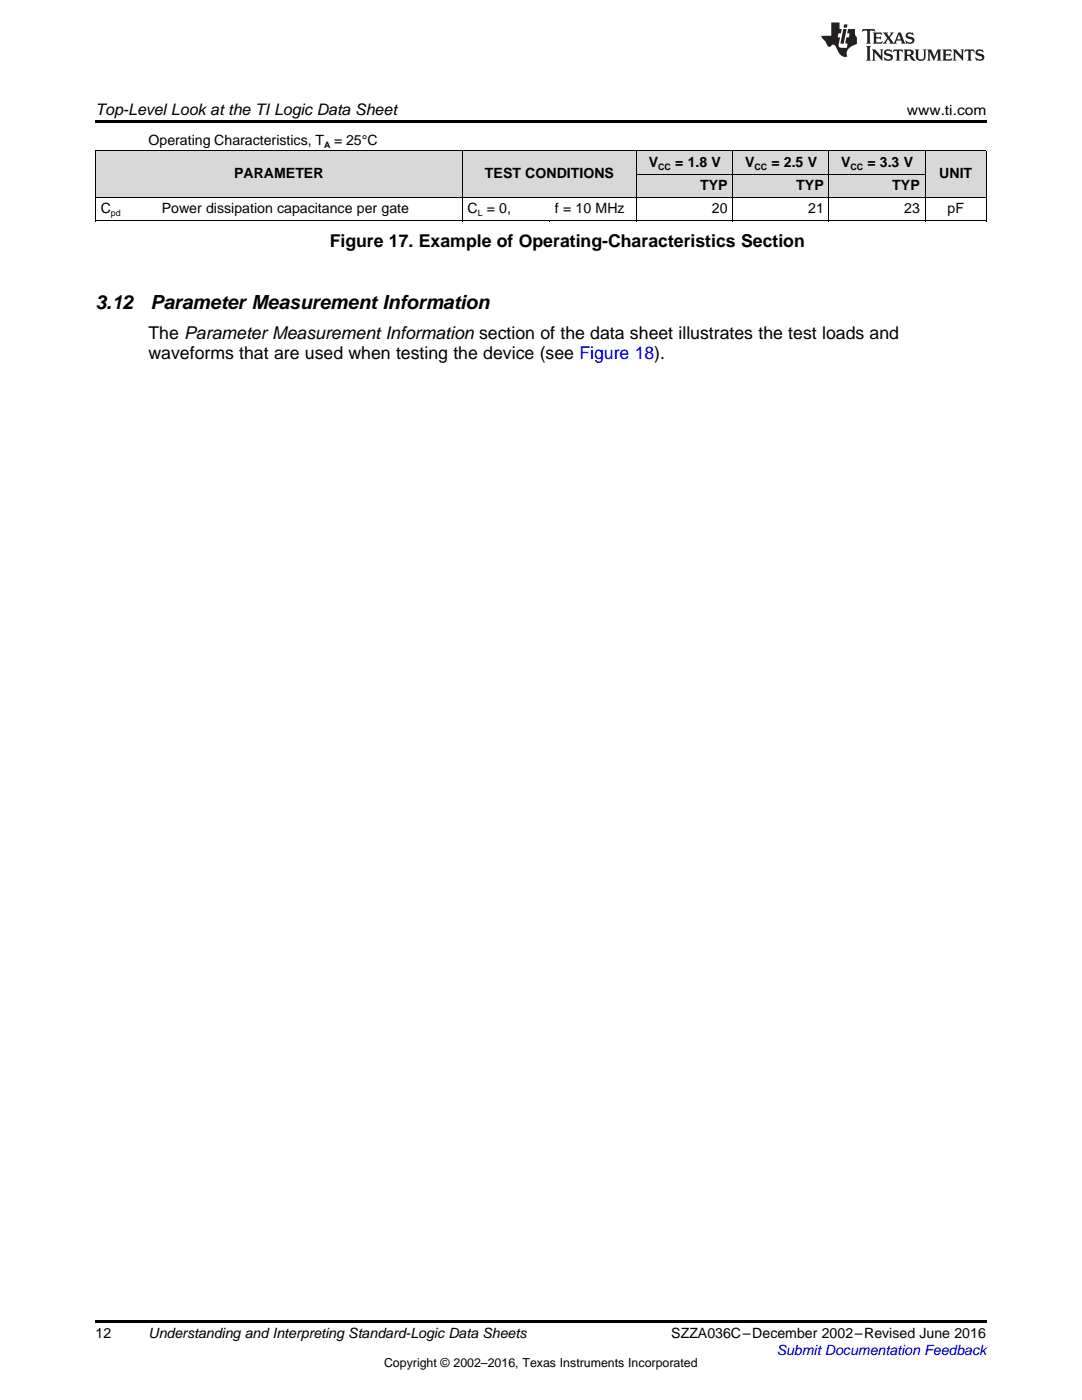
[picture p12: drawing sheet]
<svg xmlns="http://www.w3.org/2000/svg" width="216mm" height="279mm" viewBox="0 0 216 279" stroke-linecap="round" stroke-linejoin="round" font-family="sans-serif">
<defs><g id="words">
<g font-size="3.9">
<text x="19" y="61.7">3.12</text>
<text x="30" y="61.7">Parameter Measurement Information</text>
</g>
<g font-size="3.5">
<text x="65.8" y="49.4">Figure 17. Example of Operating-Characteristics Section</text>
<text x="29.6" y="67.7">The Parameter Measurement Information section of the data sheet illustrates the test loads and</text>
<text x="29.6" y="71.6">waveforms that are used when testing the device (see Figure 18).</text>
</g>
<text font-size="3.2" x="19" y="23">Top-Level Look at the TI Logic Data Sheet</text>
<g font-size="2.8">
<text x="181" y="23">www.ti.com</text>
<text x="29.6" y="29">Operating Characteristics, T</text>
<text x="66.7" y="29">= 25°C</text>
<text x="46.7" y="35.6">PARAMETER</text>
<text x="96.8" y="35.6">TEST CONDITIONS</text>
<text x="129.5" y="33.3">V</text>
<text x="134.7" y="33.3">= 1.8 V</text>
<text x="148.7" y="33.3">V</text>
<text x="153.9" y="33.3">= 2.5 V</text>
<text x="167.8" y="33.3">V</text>
<text x="173.1" y="33.3">= 3.3 V</text>
<text x="187.4" y="35.6">UNIT</text>
<text x="139.7" y="37.9">TYP</text>
<text x="158.9" y="37.9">TYP</text>
<text x="178" y="37.9">TYP</text>
<text x="20.1" y="42.6">C</text>
<text x="32.3" y="42.6">Power dissipation capacitance per gate</text>
<text x="93.3" y="42.6">C = 0,</text>
<text x="110.7" y="42.6">f = 10 MHz</text>
<text x="142.1" y="42.6">20</text>
<text x="161.3" y="42.6">21</text>
<text x="180.4" y="42.6">23</text>
<text x="189.1" y="42.6">pF</text>
<text x="19" y="267">12</text>
<text x="29.6" y="267.1">Understanding and Interpreting Standard-Logic Data Sheets</text>
<text x="133.9" y="267.1">SZZA036C–December 2002–Revised June 2016</text>
</g>
<text font-size="2.8" fill="#00f" x="155" y="270.4">Submit Documentation Feedback</text>
<text font-size="2.5" x="76.6" y="272.7">Copyright © 2002–2016, Texas Instruments Incorporated</text>
<g font-size="1.8">
<text x="64.7" y="29.6">A</text>
<text x="131.3" y="33.8">CC</text>
<text x="150.5" y="33.8">CC</text>
<text x="169.7" y="33.8">CC</text>
<text x="22.1" y="43.1">pd</text>
<text x="95.3" y="43.1">L</text>
</g>
</g></defs>
<g fill="#d8d8d8">
<path d="M19 30.2h12.2v9.3h-12.2z"/>
<path d="M31.2 30.2h61.1v9.3h-61.1z"/>
<path d="M92.3 30.2h17.4v9.3h-17.4z"/>
<path d="M109.7 30.2h17.4v9.3h-17.4z"/>
<path d="M184.6 30.2h12.2v9.3h-12.2z"/>
<path d="M127.1 34.8h19.2v4.7h-19.2z"/>
<path d="M146.3 34.8h19.2v4.7h-19.2z"/>
<path d="M165.5 34.8h19.1v4.7h-19.1z"/>
<path d="M127.1 30.2h19.2v4.6h-19.2z"/>
<path d="M146.3 30.2h19.2v4.6h-19.2z"/>
<path d="M165.5 30.2h19.1v4.6h-19.1z"/>
</g>
<path d="M19 24h177.8v.6h-177.8zM19 44.1h.2zM92.1 44.1h.2zM109.6 44.1h.1zM127 44.1h.1zM146.2 44.1h.1zM165.3 44.1h.2zM184.5 44.1h.1zM196.7 44.1h.1zM19 263.5h177.8v.6h-177.8z" fill="#000"/>
<path d="M19 39.4h177.8M19 30.1h177.8M19.1 30.1v14M92.2 30.1v14M127.1 30.1v14M127.1 34.8h57.5M146.2 30.1v14M165.4 30.1v14M184.6 30.1v14M196.8 30.1v14M19 44.1h177.8" fill="none" stroke="#000" stroke-width=".2"/>
<g fill="#231f20">
<path d="M172.1 5.8l-.1 .6 .5-.3h.5v.2v2.1l-.2 .3h1l-.2-.3v-2.1v-.2h.6l.4 .3-.1-.6zM174.1 6.5l.3 .4v1.5l-.3 .3h1.9l.1-.5a1.04 1.04 0 0 1-1.3 .1v-.6h.6l.4 .2v-.7l-.4 .2h-.6l.1-.6h.7l.4 .2-.1-.5zM176.1 6.5l.9 1.1-.9 1.1h.8l-.1-.2 .4-.7 .4 .7-.2 .2h1.6l-.2-.2 .1-.4h.9l.2 .4-.2 .2h.9l-.2-.3-.8-1.9h-.5l-.9 2.1-.7-1.1 .8-1h-.8l.1 .3-.3 .5-.4-.6 .2-.2zM179.4 6.9l.3 .9h-.7zM180.9 6.6a.63 .63 0 0 0-.2 .7 .63 .63 0 0 0 .6 .4l.6 .2 .1 .2a.75 .75 0 0 1-.7 .4 .75 .75 0 0 1-.6-.5l.1 .7 .2-.1a1.11 1.11 0 0 0 1.5-.5 1.13 1.13 0 0 0-1.3-.9l-.1-.3a1.04 1.04 0 0 1 1.2 .2l-.1-.6-.2 .1-.5-.1zM172.8 9.2l.3 .3v2.2l-.3 .4h1l-.2-.4v-2.2l.2-.3zM174 9.9l.2 .3v1.5l-.2 .4h.7l-.2-.4v-1.3l1.6 1.7v-1.9l.2-.3h-.7l.2 .3v.9l-1.2-1.2zM176.6 10a.62 .62 0 0 0-.2 .7 .62 .62 0 0 0 .6 .4l.6 .2 .1 .2a.76 .76 0 0 1-.7 .4 .76 .76 0 0 1-.6-.5l.1 .7 .1-.1a1.11 1.11 0 0 0 1.6-.6 1.13 1.13 0 0 0-1.3-.8l-.1-.3a1.04 1.04 0 0 1 1.2 .1l-.1-.5-.2 .1-.5-.2zM178.3 9.9l-.1 .6a.61 .61 0 0 1 .7-.3v1.5l-.2 .4h1l-.3-.4v-1.5a.63 .63 0 0 1 .8 .3l-.1-.6zM180.3 9.9l.2 .3v1.5l-.2 .4h.9l-.2-.2v-.7l.6 .2a.76 .76 0 0 0 1.1 .6l-1-.9a.58 .58 0 0 0 .6-.6 .58 .58 0 0 0-.5-.6zM181 10.2l.1-.1a.45 .45 0 0 1 .6 .1 .45 .45 0 0 1 .1 .5l-.8 .2zM182.5 9.9l.2 .2a2.17 2.17 0 0 0 .4 1.9 .99 .99 0 0 0 1.6-.7v-1.1l.2-.3h-.8l.2 .2a1.92 1.92 0 0 1-.2 1.7 .6 .6 0 0 1-.9-.5v-1.1l.2-.3zM185 9.9l.2 .3v1.5l-.2 .4h.7l-.2-.4v-1.4l.8 1.8 .8-1.8v1.4l-.2 .4h1l-.3-.4v-1.5l.3-.3h-.8l-.7 1.4-.6-1.4zM188 9.9l.2 .3v1.5l-.2 .4h1.8l.2-.6a1.04 1.04 0 0 1-1.3 .2v-.6h.6l.4 .1v-.6l-.4 .2h-.6l.1-.6h.7l.4 .2-.1-.5zM190.1 9.9l.2 .3v1.5l-.2 .4h.7l-.2-.4v-1.3l1.6 1.7v-1.9l.2-.3h-.7l.2 .3v.9l-1.1-1.2zM192.6 9.9l-.1 .6a.61 .61 0 0 1 .7-.3v1.5l-.2 .4h.9l-.2-.4v-1.5a.63 .63 0 0 1 .8 .3l-.2-.6zM194.9 10a.62 .62 0 0 0-.2 .7 .62 .62 0 0 0 .6 .4l.5 .2 .2 .2a.76 .76 0 0 1-.7 .4 .76 .76 0 0 1-.7-.5l.2 .7 .1-.1a1.11 1.11 0 0 0 1.5-.6 1.13 1.13 0 0 0-1.2-.8l-.1-.3a1.04 1.04 0 0 1 1.2 .1l-.2-.5-.2 .1-.5-.2z"/>
<path d="M165.9 4.5v2.6h-2l.1 .4 .8 .9a.91 .91 0 0 0 .9 .9 .56 .56 0 0 1 .5-.4 .56 .56 0 0 1 .5 .3l.4 .8a1.53 1.53 0 0 0 2 1.3 1.54 1.54 0 0 1 1-2.1l.9-.4-.1-1.4a1.52 1.52 0 0 1-.3-1.6h-1.4l-.2 .9h.5l-.1 .8h-.5l-.2 .9v.2l.4 .1-.1 .9a1.93 1.93 0 0 1-1.7-.3l.3-1.8h-.4l.1-.8h.5l.2-.9h-.5v-1.3zM168.3 5.8l-.6 2.9h.7l.5-2.9zM168.4 4.9l-.1 .6h.7l.1-.6z"/>
</g>
<use href="#words"/>
</svg>
